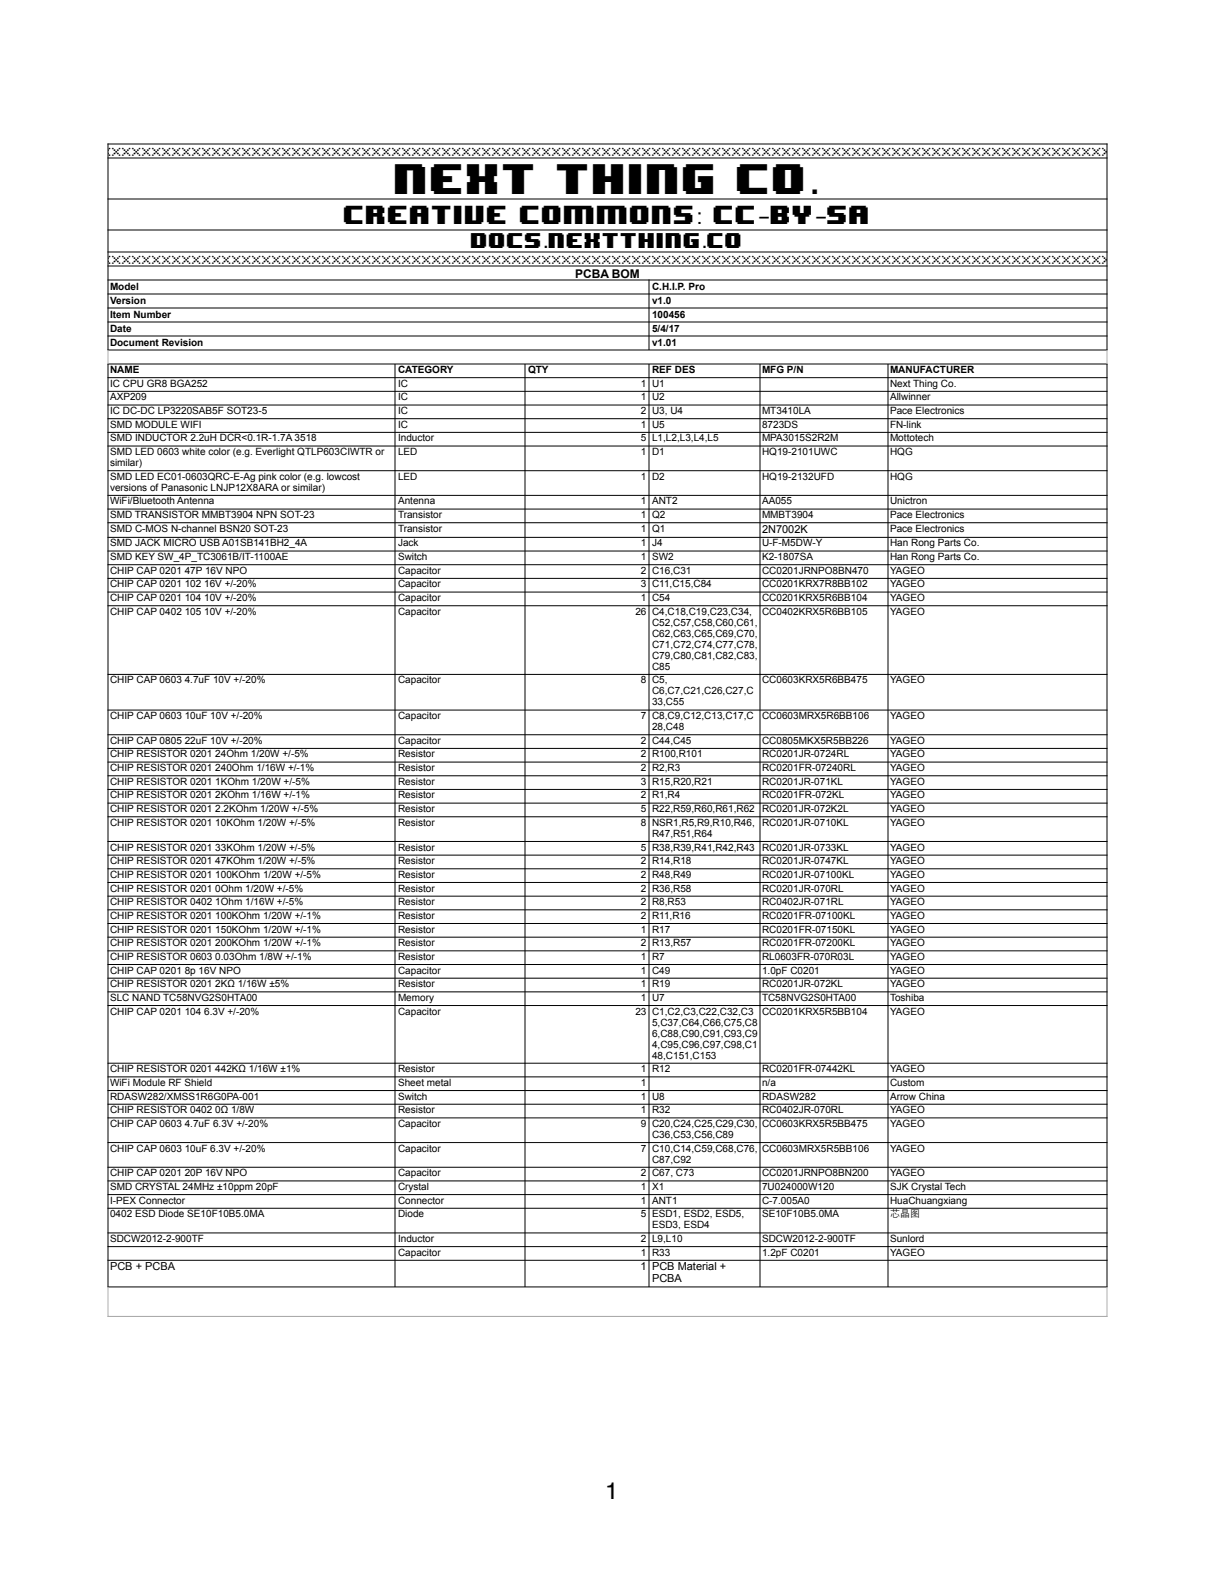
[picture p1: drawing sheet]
<svg xmlns="http://www.w3.org/2000/svg" width="432mm" height="559mm" viewBox="0 0 432 559" stroke-linecap="round" stroke-linejoin="round" font-family="sans-serif">
<defs><g id="words">
<text font-size="12.7" x="139.3" y="68.4">Next Thing Co.</text>
<text font-size="8.5" x="213.4" y="528.8">1</text>
<text font-size="7.8" x="121.4" y="79">Creative Commons: CC-BY-SA</text>
<text font-size="6.3" x="166.2" y="87.5">docs.nextthing.co</text>
<text font-size="4.2" x="202.8" y="98.1">PCBA BOM</text>
<g font-size="3.9">
<text x="268.8" y="188">2N7002K</text>
<text x="38.8" y="448">PCB + PCBA</text>
<text x="225.9" y="448.1">1</text>
<text x="230" y="448">PCB Material +</text>
<text x="230" y="452.3">PCBA</text>
</g>
<g font-size="3.5">
<text x=".7" y="55">***************************************************************************************************************************</text>
<text x=".7" y="93.1">***************************************************************************************************************************</text>
<text x="38.8" y="102.3">Model</text>
<text x="38.8" y="107.2">Version</text>
<text x="230" y="102.3">C.H.I.P. Pro</text>
<text x="230" y="107.2">v1.0</text>
<text x="38.8" y="112.2">Item Number</text>
<text x="230" y="112.2">100456</text>
<text x="38.8" y="117.1">Date</text>
<text x="230" y="117.1">5/4/17</text>
<text x="38.8" y="122.1">Document Revision</text>
<text x="230" y="122.1">v1.01</text>
<text x="38.8" y="131.6">NAME</text>
<text x="140.4" y="131.6">CATEGORY</text>
<text x="186.3" y="131.6">QTY</text>
<text x="230" y="131.6">REF DES</text>
<text x="268.8" y="131.6">MFG P/N</text>
<text x="314" y="131.6">MANUFACTURER</text>
<text x="38.8" y="136.5">IC CPU GR8 BGA252</text>
<text x="140.4" y="136.5">IC</text>
<text x="226.1" y="136.4">1</text>
<text x="230" y="136.5">U1</text>
<text x="314" y="136.5">Next Thing Co.</text>
<text x="38.8" y="141.1">AXP209</text>
<text x="140.4" y="141.1">IC</text>
<text x="226.1" y="141.3">1</text>
<text x="230" y="141.1">U2</text>
<text x="314" y="141.1">Allwinner</text>
<text x="38.8" y="146.1">IC DC-DC LP3220SAB5F SOT23-5</text>
<text x="140.4" y="146.1">IC</text>
<text x="226.1" y="146.1">2</text>
<text x="230" y="146.1">U3, U4</text>
<text x="268.8" y="146.1">MT3410LA</text>
<text x="314" y="146.1">Pace Electronics</text>
<text x="38.8" y="151">SMD MODULE WIFI</text>
<text x="38.8" y="155.6">SMD INDUCTOR 2.2uH DCR&lt;0.1R-1.7A 3518</text>
<text x="140.4" y="151">IC</text>
<text x="140.4" y="155.6">Inductor</text>
<text x="226.1" y="150.9">1</text>
<text x="226.1" y="155.7">5</text>
<text x="230" y="151">U5</text>
<text x="230" y="155.6">L1,L2,L3,L4,L5</text>
<text x="268.8" y="151">8723DS</text>
<text x="268.8" y="155.6">MPA3015S2R2M</text>
<text x="314" y="151">FN-link</text>
<text x="314" y="155.6">Mottotech</text>
<text x="38.8" y="160.5">SMD LED 0603 white color (e.g. Everlight QTLP603CIWTR or</text>
<text x="140.4" y="160.5">LED</text>
<text x="226.1" y="160.5">1</text>
<text x="230" y="160.5">D1</text>
<text x="268.8" y="160.5">HQ19-2101UWC</text>
<text x="314" y="160.5">HQG</text>
<text x="38.8" y="164.4">similar)</text>
<text x="38.8" y="169.3">SMD LED EC01-0603QRC-E-Ag pink color (e.g. lowcost</text>
<text x="38.8" y="173.2">versions of Panasonic LNJP12X8ARA or similar)</text>
<text x="140.4" y="169.3">LED</text>
<text x="226.1" y="169.3">1</text>
<text x="230" y="169.3">D2</text>
<text x="268.8" y="169.3">HQ19-2132UFD</text>
<text x="314" y="169.3">HQG</text>
<text x="38.8" y="177.8">WiFi/Bluetooth Antenna</text>
<text x="140.4" y="177.8">Antenna</text>
<text x="226.1" y="178">1</text>
<text x="230" y="177.8">ANT2</text>
<text x="268.8" y="177.8">AA055</text>
<text x="314" y="177.8">Unictron</text>
<text x="38.8" y="182.7">SMD TRANSISTOR MMBT3904 NPN SOT-23</text>
<text x="140.4" y="182.7">Transistor</text>
<text x="226.1" y="182.8">1</text>
<text x="230" y="182.7">Q2</text>
<text x="268.8" y="182.7">MMBT3904</text>
<text x="314" y="182.7">Pace Electronics</text>
<text x="38.8" y="187.7">SMD C-MOS N-channel BSN20 SOT-23</text>
<text x="140.4" y="187.7">Transistor</text>
<text x="226.1" y="187.6">1</text>
<text x="230" y="187.7">Q1</text>
<text x="314" y="187.7">Pace Electronics</text>
<text x="38.8" y="192.6">SMD JACK MICRO USB A01SB141BH2_4A</text>
<text x="38.8" y="197.6">SMD KEY SW_4P_TC3061B/IT-1100AE</text>
<text x="140.4" y="192.6">Jack</text>
<text x="140.4" y="197.6">Switch</text>
<text x="226.1" y="192.8">1</text>
<text x="226.1" y="197.6">1</text>
<text x="230" y="192.6">J4</text>
<text x="230" y="197.6">SW2</text>
<text x="268.8" y="192.6">U-F-M5DW-Y</text>
<text x="268.8" y="197.6">K2-1807SA</text>
<text x="314" y="192.6">Han Rong Parts Co.</text>
<text x="314" y="197.6">Han Rong Parts Co.</text>
<text x="38.8" y="202.5">CHIP CAP 0201 47P 16V NPO</text>
<text x="140.4" y="202.5">Capacitor</text>
<text x="226.1" y="202.4">2</text>
<text x="230" y="202.5">C16,C31</text>
<text x="268.8" y="202.5">CC0201JRNPO8BN470</text>
<text x="314" y="202.5">YAGEO</text>
<text x="38.8" y="207.1">CHIP CAP 0201 102 16V +/-20%</text>
<text x="140.4" y="207.1">Capacitor</text>
<text x="226.1" y="207.2">3</text>
<text x="230" y="207.1">C11,C15,C84</text>
<text x="268.8" y="207.1">CC0201KRX7R8BB102</text>
<text x="314" y="207.1">YAGEO</text>
<text x="38.8" y="212">CHIP CAP 0201 104 10V +/-20%</text>
<text x="140.4" y="212">Capacitor</text>
<text x="226.1" y="212.1">1</text>
<text x="230" y="212">C54</text>
<text x="268.8" y="212">CC0201KRX5R6BB104</text>
<text x="314" y="212">YAGEO</text>
<text x="38.8" y="217">CHIP CAP 0402 105 10V +/-20%</text>
<text x="140.4" y="217">Capacitor</text>
<text x="224.1" y="216.9">26</text>
<text x="230" y="217">C4,C18,C19,C23,C34,</text>
<text x="230" y="220.8">C52,C57,C58,C60,C61,</text>
<text x="268.8" y="217">CC0402KRX5R6BB105</text>
<text x="314" y="217">YAGEO</text>
<text x="230" y="224.7">C62,C63,C65,C69,C70,</text>
<text x="230" y="228.6">C71,C72,C74,C77,C78,</text>
<text x="230" y="232.5">C79,C80,C81,C82,C83,</text>
<text x="230" y="236.4">C85</text>
<text x="38.8" y="240.9">CHIP CAP 0603 4.7uF 10V +/-20%</text>
<text x="140.4" y="240.9">Capacitor</text>
<text x="226.1" y="241.1">8</text>
<text x="230" y="240.9">C5,</text>
<text x="230" y="244.8">C6,C7,C21,C26,C27,C</text>
<text x="268.8" y="240.9">CC0603KRX5R6BB475</text>
<text x="314" y="240.9">YAGEO</text>
<text x="230" y="248.7">33,C55</text>
<text x="38.8" y="253.6">CHIP CAP 0603 10uF 10V +/-20%</text>
<text x="140.4" y="253.6">Capacitor</text>
<text x="226.1" y="253.7">7</text>
<text x="230" y="253.6">C8,C9,C12,C13,C17,C</text>
<text x="230" y="257.5">28,C48</text>
<text x="268.8" y="253.6">CC0603MRX5R6BB106</text>
<text x="314" y="253.6">YAGEO</text>
<text x="38.8" y="262.5">CHIP CAP 0805 22uF 10V +/-20%</text>
<text x="140.4" y="262.5">Capacitor</text>
<text x="226.1" y="262.4">2</text>
<text x="230" y="262.5">C44,C45</text>
<text x="268.8" y="262.5">CC0805MKX5R5BB226</text>
<text x="314" y="262.5">YAGEO</text>
<text x="38.8" y="267.1">CHIP RESISTOR 0201 24Ohm 1/20W +/-5%</text>
<text x="140.4" y="267.1">Resistor</text>
<text x="226.1" y="267.2">2</text>
<text x="230" y="267.1">R100,R101</text>
<text x="268.8" y="267.1">RC0201JR-0724RL</text>
<text x="314" y="267.1">YAGEO</text>
<text x="38.8" y="272">CHIP RESISTOR 0201 240Ohm 1/16W +/-1%</text>
<text x="140.4" y="272">Resistor</text>
<text x="226.1" y="272">2</text>
<text x="230" y="272">R2,R3</text>
<text x="268.8" y="272">RC0201FR-07240RL</text>
<text x="314" y="272">YAGEO</text>
<text x="38.8" y="276.9">CHIP RESISTOR 0201 1KOhm 1/20W +/-5%</text>
<text x="38.8" y="281.5">CHIP RESISTOR 0201 2KOhm 1/16W +/-1%</text>
<text x="140.4" y="276.9">Resistor</text>
<text x="140.4" y="281.5">Resistor</text>
<text x="226.1" y="276.9">3</text>
<text x="226.1" y="281.7">2</text>
<text x="230" y="276.9">R15,R20,R21</text>
<text x="230" y="281.5">R1,R4</text>
<text x="268.8" y="276.9">RC0201JR-071KL</text>
<text x="268.8" y="281.5">RC0201FR-072KL</text>
<text x="314" y="276.9">YAGEO</text>
<text x="314" y="281.5">YAGEO</text>
<text x="38.8" y="286.5">CHIP RESISTOR 0201 2.2KOhm 1/20W +/-5%</text>
<text x="140.4" y="286.5">Resistor</text>
<text x="226.1" y="286.5">5</text>
<text x="230" y="286.5">R22,R59,R60,R61,R62</text>
<text x="268.8" y="286.5">RC0201JR-072K2L</text>
<text x="314" y="286.5">YAGEO</text>
<text x="38.8" y="291.4">CHIP RESISTOR 0201 10KOhm 1/20W +/-5%</text>
<text x="140.4" y="291.4">Resistor</text>
<text x="226.1" y="291.3">8</text>
<text x="230" y="291.4">NSR1,R5,R9,R10,R46,</text>
<text x="268.8" y="291.4">RC0201JR-0710KL</text>
<text x="314" y="291.4">YAGEO</text>
<text x="230" y="295.3">R47,R51,R64</text>
<text x="38.8" y="300.2">CHIP RESISTOR 0201 33KOhm 1/20W +/-5%</text>
<text x="38.8" y="304.8">CHIP RESISTOR 0201 47KOhm 1/20W +/-5%</text>
<text x="140.4" y="300.2">Resistor</text>
<text x="140.4" y="304.8">Resistor</text>
<text x="226.1" y="300">5</text>
<text x="226.1" y="304.9">2</text>
<text x="230" y="300.2">R38,R39,R41,R42,R43</text>
<text x="230" y="304.8">R14,R18</text>
<text x="268.8" y="300.2">RC0201JR-0733KL</text>
<text x="268.8" y="304.8">RC0201JR-0747KL</text>
<text x="314" y="300.2">YAGEO</text>
<text x="314" y="304.8">YAGEO</text>
<text x="38.8" y="309.7">CHIP RESISTOR 0201 100KOhm 1/20W +/-5%</text>
<text x="140.4" y="309.7">Resistor</text>
<text x="226.1" y="309.7">2</text>
<text x="230" y="309.7">R48,R49</text>
<text x="268.8" y="309.7">RC0201JR-07100KL</text>
<text x="314" y="309.7">YAGEO</text>
<text x="38.8" y="314.7">CHIP RESISTOR 0201 0Ohm 1/20W +/-5%</text>
<text x="140.4" y="314.7">Resistor</text>
<text x="226.1" y="314.5">2</text>
<text x="230" y="314.7">R36,R58</text>
<text x="268.8" y="314.7">RC0201JR-070RL</text>
<text x="314" y="314.7">YAGEO</text>
<text x="38.8" y="319.3">CHIP RESISTOR 0402 1Ohm 1/16W +/-5%</text>
<text x="140.4" y="319.3">Resistor</text>
<text x="226.1" y="319.3">2</text>
<text x="230" y="319.3">R8,R53</text>
<text x="268.8" y="319.3">RC0402JR-071RL</text>
<text x="314" y="319.3">YAGEO</text>
<text x="38.8" y="324.2">CHIP RESISTOR 0201 100KOhm 1/20W +/-1%</text>
<text x="38.8" y="329.1">CHIP RESISTOR 0201 150KOhm 1/20W +/-1%</text>
<text x="140.4" y="324.2">Resistor</text>
<text x="140.4" y="329.1">Resistor</text>
<text x="226.1" y="324.2">2</text>
<text x="226.1" y="329">1</text>
<text x="230" y="324.2">R11,R16</text>
<text x="230" y="329.1">R17</text>
<text x="268.8" y="324.2">RC0201FR-07100KL</text>
<text x="268.8" y="329.1">RC0201FR-07150KL</text>
<text x="314" y="324.2">YAGEO</text>
<text x="314" y="329.1">YAGEO</text>
<text x="38.8" y="333.7">CHIP RESISTOR 0201 200KOhm 1/20W +/-1%</text>
<text x="140.4" y="333.7">Resistor</text>
<text x="226.1" y="333.8">2</text>
<text x="230" y="333.7">R13,R57</text>
<text x="268.8" y="333.7">RC0201FR-07200KL</text>
<text x="314" y="333.7">YAGEO</text>
<text x="38.8" y="338.7">CHIP RESISTOR 0603 0.03Ohm 1/8W +/-1%</text>
<text x="140.4" y="338.7">Resistor</text>
<text x="226.1" y="338.6">1</text>
<text x="230" y="338.7">R7</text>
<text x="268.8" y="338.7">RL0603FR-070R03L</text>
<text x="314" y="338.7">YAGEO</text>
<text x="38.8" y="343.6">CHIP CAP 0201 8p 16V NPO</text>
<text x="140.4" y="343.6">Capacitor</text>
<text x="226.1" y="343.5">1</text>
<text x="230" y="343.6">C49</text>
<text x="268.8" y="343.6">1.0pF C0201</text>
<text x="314" y="343.6">YAGEO</text>
<text x="38.8" y="348.2">CHIP RESISTOR 0201 2KΩ 1/16W ±5%</text>
<text x="38.8" y="353.1">SLC NAND TC58NVG2S0HTA00</text>
<text x="140.4" y="348.2">Resistor</text>
<text x="140.4" y="353.1">Memory</text>
<text x="226.1" y="348.3">1</text>
<text x="226.1" y="353.1">1</text>
<text x="230" y="348.2">R19</text>
<text x="230" y="353.1">U7</text>
<text x="268.8" y="348.2">RC0201JR-072KL</text>
<text x="268.8" y="353.1">TC58NVG2S0HTA00</text>
<text x="314" y="348.2">YAGEO</text>
<text x="314" y="353.1">Toshiba</text>
<text x="38.8" y="358.1">CHIP CAP 0201 104 6.3V +/-20%</text>
<text x="140.4" y="358.1">Capacitor</text>
<text x="224.1" y="357.9">23</text>
<text x="230" y="358.1">C1,C2,C3,C22,C32,C3</text>
<text x="268.8" y="358.1">CC0201KRX5R5BB104</text>
<text x="314" y="358.1">YAGEO</text>
<text x="230" y="361.9">5,C37,C64,C66,C75,C8</text>
<text x="230" y="365.8">6,C88,C90,C91,C93,C9</text>
<text x="230" y="369.7">4,C95,C96,C97,C98,C1</text>
<text x="230" y="373.6">48,C151,C153</text>
<text x="38.8" y="378.2">CHIP RESISTOR 0201 442KΩ 1/16W ±1%</text>
<text x="38.8" y="383.1">WiFi Module RF Shield</text>
<text x="140.4" y="378.2">Resistor</text>
<text x="140.4" y="383.1">Sheet metal</text>
<text x="226.1" y="378.3">1</text>
<text x="226.1" y="383.1">1</text>
<text x="230" y="378.2">R12</text>
<text x="268.8" y="378.2">RC0201FR-07442KL</text>
<text x="268.8" y="383.1">n/a</text>
<text x="314" y="378.2">YAGEO</text>
<text x="314" y="383.1">Custom</text>
<text x="38.8" y="388.1">RDASW282/XMSS1R6G0PA-001</text>
<text x="140.4" y="388.1">Switch</text>
<text x="226.1" y="387.9">1</text>
<text x="230" y="388.1">U8</text>
<text x="268.8" y="388.1">RDASW282</text>
<text x="314" y="388.1">Arrow China</text>
<text x="38.8" y="392.6">CHIP RESISTOR 0402 0Ω 1/8W</text>
<text x="140.4" y="392.6">Resistor</text>
<text x="226.1" y="392.7">1</text>
<text x="230" y="392.6">R32</text>
<text x="268.8" y="392.6">RC0402JR-070RL</text>
<text x="314" y="392.6">YAGEO</text>
<text x="38.8" y="397.6">CHIP CAP 0603 4.7uF 6.3V +/-20%</text>
<text x="140.4" y="397.6">Capacitor</text>
<text x="226.1" y="397.6">9</text>
<text x="230" y="397.6">C20,C24,C25,C29,C30,</text>
<text x="230" y="401.5">C36,C53,C56,C89</text>
<text x="268.8" y="397.6">CC0603KRX5R5BB475</text>
<text x="314" y="397.6">YAGEO</text>
<text x="38.8" y="406.4">CHIP CAP 0603 10uF 6.3V +/-20%</text>
<text x="140.4" y="406.4">Capacitor</text>
<text x="226.1" y="406.3">7</text>
<text x="230" y="406.4">C10,C14,C59,C68,C76,</text>
<text x="268.8" y="406.4">CC0603MRX5R5BB106</text>
<text x="314" y="406.4">YAGEO</text>
<text x="230" y="410.3">C87,C92</text>
<text x="38.8" y="414.9">CHIP CAP 0201 20P 16V NPO</text>
<text x="38.8" y="419.8">SMD CRYSTAL 24MHz ±10ppm 20pF</text>
<text x="140.4" y="414.9">Capacitor</text>
<text x="140.4" y="419.8">Crystal</text>
<text x="226.1" y="415">2</text>
<text x="226.1" y="419.8">1</text>
<text x="230" y="414.9">C67, C73</text>
<text x="230" y="419.8">X1</text>
<text x="268.8" y="414.9">CC0201JRNPO8BN200</text>
<text x="268.8" y="419.8">7U024000W120</text>
<text x="314" y="414.9">YAGEO</text>
<text x="314" y="419.8">SJK Crystal Tech</text>
<text x="38.8" y="424.7">I-PEX Connector</text>
<text x="140.4" y="424.7">Connector</text>
<text x="226.1" y="424.6">1</text>
<text x="230" y="424.7">ANT1</text>
<text x="268.8" y="424.7">C-7.005A0</text>
<text x="314" y="424.7">HuaChuangxiang</text>
<text x="38.8" y="429.3">0402 ESD Diode SE10F10B5.0MA</text>
<text x="140.4" y="429.3">Diode</text>
<text x="226.1" y="429.4">5</text>
<text x="230" y="429.3">ESD1, ESD2, ESD5,</text>
<text x="268.8" y="429.3">SE10F10B5.0MA</text>
<text x="314" y="429.3">芯晶图</text>
<text x="230" y="433.2">ESD3, ESD4</text>
<text x="38.8" y="438.1">SDCW2012-2-900TF</text>
<text x="140.4" y="438.1">Inductor</text>
<text x="140.4" y="443.1">Capacitor</text>
<text x="226.1" y="438.1">2</text>
<text x="226.1" y="443">1</text>
<text x="230" y="438.1">L9,L10</text>
<text x="230" y="443.1">R33</text>
<text x="268.8" y="438.1">SDCW2012-2-900TF</text>
<text x="268.8" y="443.1">1.2pF C0201</text>
<text x="314" y="438.1">Sunlord</text>
<text x="314" y="443.1">YAGEO</text>
</g>
</g></defs>
<g fill="none" stroke="#000" stroke-width=".35">
<path d="M37.9 55.7h352.8M37.9 50.8h352.8M38.1 50.6v72.9M390.5 50.6v72.9M37.9 70.2h352.8M37.9 81.1h352.8M37.9 88.9h352.8M37.9 93.8h352.8M37.9 98.8h352.8M229 98.6v24.9M37.9 103.7h352.8M37.9 108.7h352.8"/>
<path d="M37.9 113.6h352.8M37.9 118.5h352.8M37.9 123.5h352.8M37.9 128.4h352.8M37.9 133.2h352.8M37.9 138.1h352.8M38.1 128.4v325.6M139.3 128.4v325.6M185.2 128.4v325.6M229 128.4v325.6M268.1 128.4v325.6M313.3 128.4v325.6"/>
<path d="M390.5 128.4v325.6M37.9 142.9h352.8M37.9 147.7h352.8M37.9 152.5h352.8M37.9 157.4h352.8M37.9 166.1h352.8M37.9 174.8h352.8M37.9 179.6h352.8M37.9 184.4h352.8M37.9 189.6h352.8M37.9 194.4h352.8M37.9 199.2h352.8"/>
<path d="M37.9 204h352.8M37.9 208.9h352.8M37.9 213.7h352.8M37.9 237.9h352.8M37.9 250.5h352.8M37.9 259.2h352.8M37.9 264h352.8M37.9 268.9h352.8M37.9 273.7h352.8M37.9 278.5h352.8M37.9 283.3h352.8M37.9 288.1h352.8"/>
<path d="M37.9 296.8h352.8M37.9 301.7h352.8M37.9 306.5h352.8M37.9 311.3h352.8M37.9 316.1h352.8M37.9 321h352.8M37.9 325.8h352.8M37.9 330.6h352.8M37.9 335.4h352.8M37.9 340.3h352.8M37.9 345.1h352.8M37.9 349.9h352.8"/>
<path d="M37.9 354.7h352.8M37.9 375.1h352.8M37.9 379.9h352.8M37.9 384.7h352.8M37.9 389.5h352.8M37.9 394.4h352.8M37.9 403.1h352.8M37.9 411.8h352.8M37.9 416.6h352.8M37.9 421.4h352.8M37.9 426.2h352.8M37.9 435h352.8"/>
<path d="M37.9 439.8h352.8M37.9 444.6h352.8M37.9 454h352.8"/>
</g>
<path d="M38.1 123.5v4.9M390.5 123.5v4.9M38.1 454v10.6M390.5 454v10.6M37.9 464.4h352.8" fill="none" stroke="#aaa" stroke-width=".35"/>
<use href="#words"/>
</svg>
